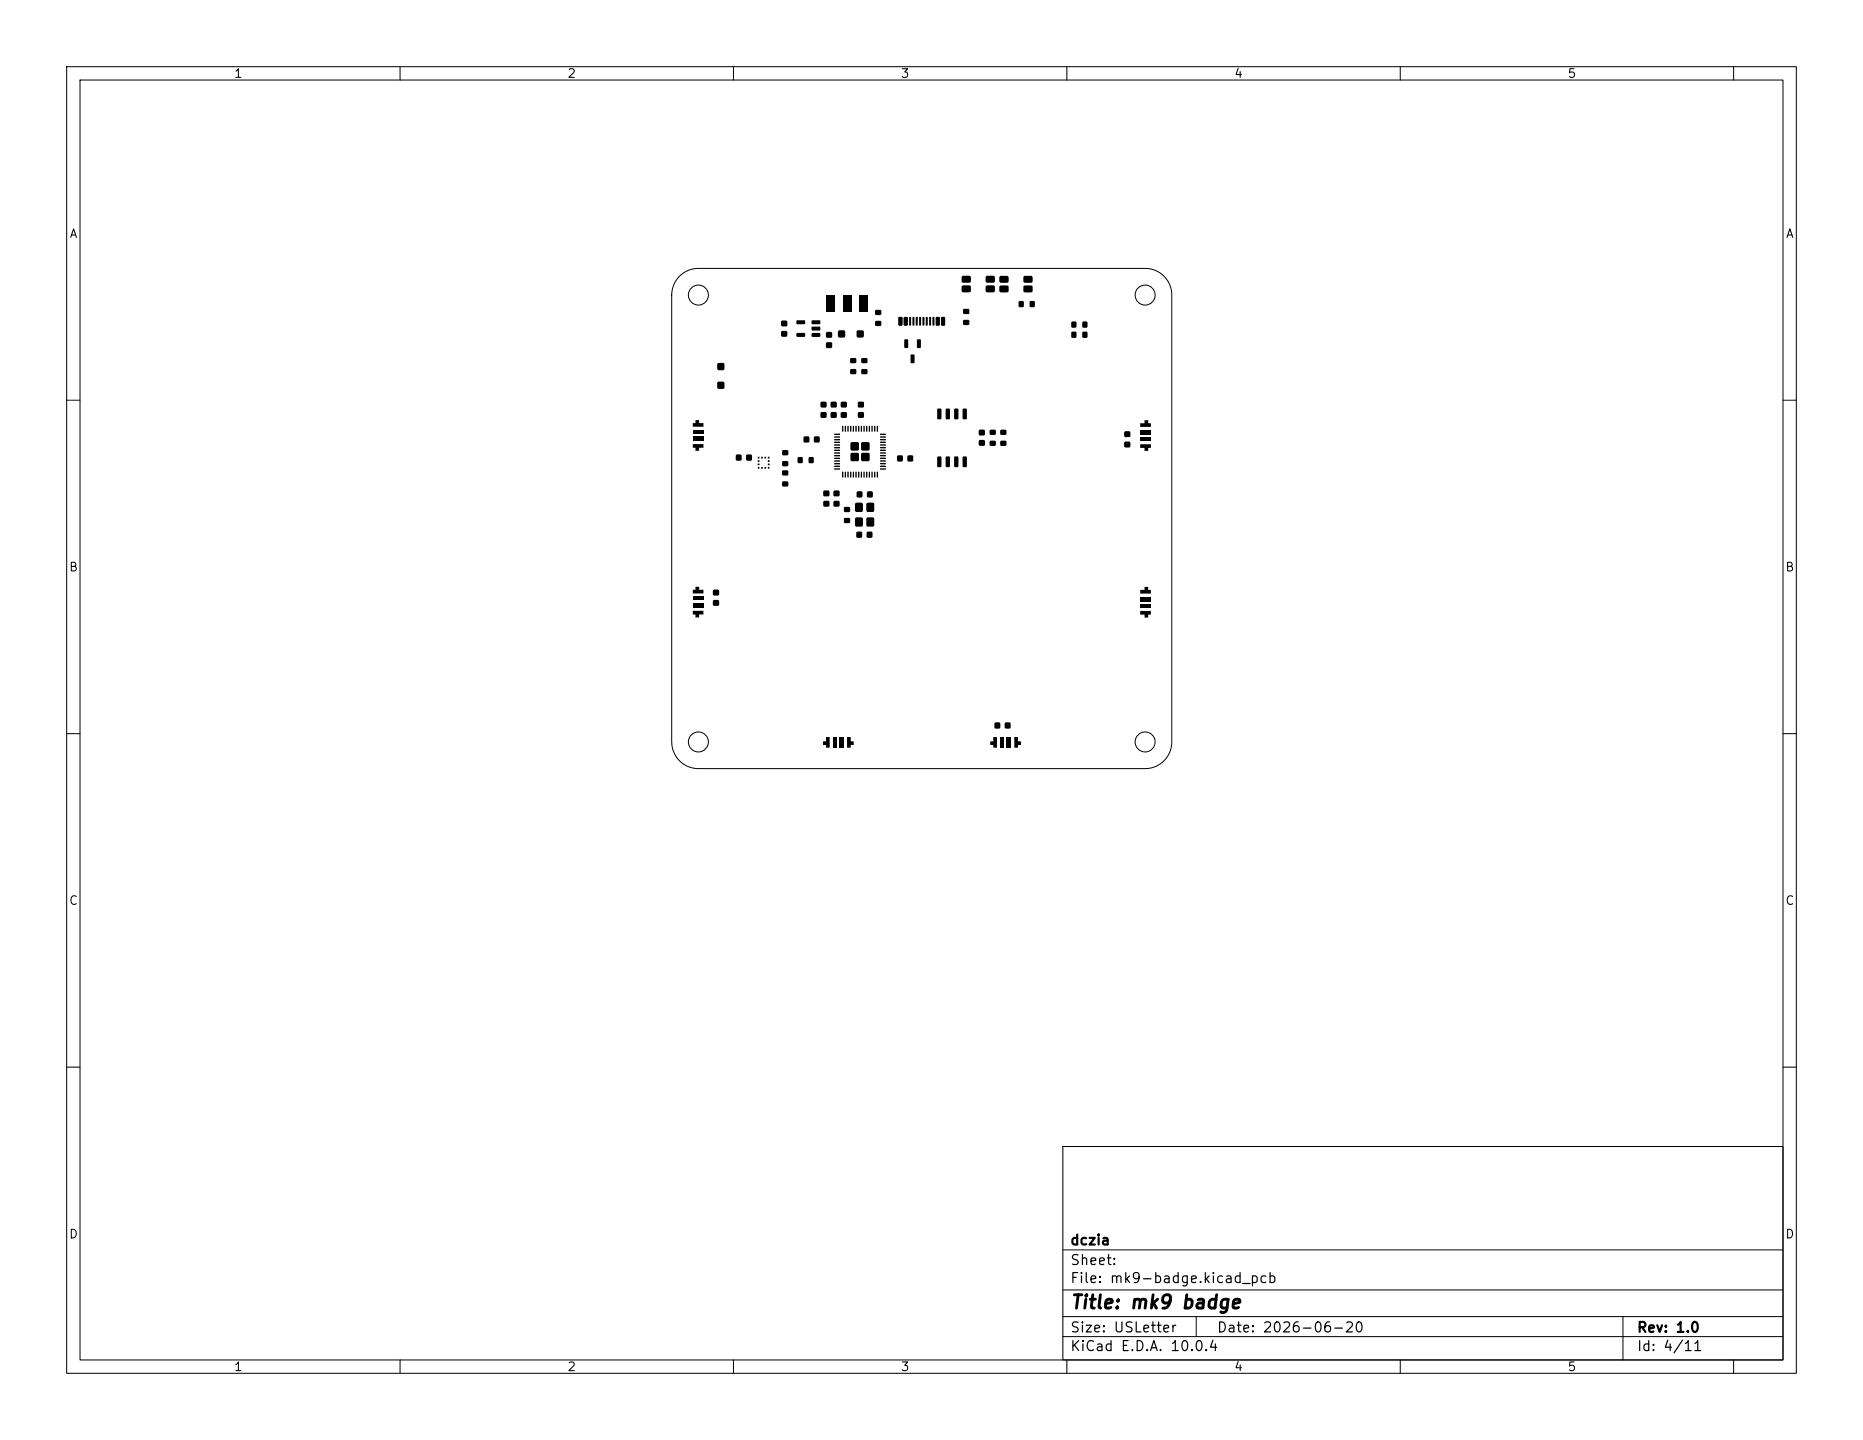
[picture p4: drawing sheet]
<svg xmlns="http://www.w3.org/2000/svg" width="279mm" height="216mm" viewBox="0 0 279 216" stroke-linecap="round" stroke-linejoin="round" font-family="sans-serif">
<defs><g id="words">
<text font-size="2" x="160.4" y="196.7">Title: mk9 badge</text>
<g font-size="1.5">
<text x="160.4" y="190">Sheet:</text>
<text x="160.4" y="187">dczia</text>
<text x="160.4" y="192.7">File: mk9-badge.kicad_pcb</text>
<text x="160.4" y="202.9">KiCad E.D.A. 10.0.4</text>
<text x="160.4" y="200.1">Size: USLetter</text>
<text x="182.4" y="200.1">Date: 2026-06-20</text>
<text x="245.4" y="200.1">Rev: 1.0</text>
<text x="245.4" y="202.9">Id: 4/11</text>
</g>
<g font-size="1.3">
<text x="35" y="12">1</text>
<text x="85" y="12">2</text>
<text x="135" y="12">3</text>
<text x="185" y="12">4</text>
<text x="235" y="12">5</text>
<text x="10.3" y="36">A</text>
<text x="267.7" y="36">A</text>
<text x="10.3" y="86">B</text>
<text x="267.7" y="86">B</text>
<text x="10.3" y="136">C</text>
<text x="267.7" y="136">C</text>
<text x="10.3" y="186">D</text>
<text x="267.7" y="186">D</text>
<text x="35" y="205.9">1</text>
<text x="85" y="205.9">2</text>
<text x="135" y="205.9">3</text>
<text x="185" y="205.9">4</text>
<text x="235" y="205.9">5</text>
</g>
</g></defs>
<g fill="none" stroke="#000" stroke-width=".15">
<path d="M10 10h259.4v195.9h-259.4zM12 12h255.4v191.9h-255.4zM60 10v2M110 10v2M160 10v2M210 10v2M260 10v2M101.9 41.4a4 4 0 0 1 2.8-1.2h67a4 4 0 0 1 4 4v67a4 4 0 0 1-4 4h-67a4 4 0 0 1-4-4v-67a4 4 0 0 1 1.2-2.8zM10 60h2M267.4 60h2M10 110h2M267.4 110h2"/>
<path d="M10 160h2M159.4 171.9h108v32h-108zM267.4 160h2M159.4 197.4h108M159.4 193.4h108M159.4 187.4h108M179.4 197.4v3M243.4 197.4v6.5M60 203.9v2M110 203.9v2M159.4 200.4h108M160 203.9v2"/>
<path d="M210 203.9v2M260 203.9v2"/>
<circle cx="104.7" cy="44.2" r="1.5"/>
<circle cx="171.7" cy="44.2" r="1.5"/>
<circle cx="104.7" cy="111.2" r="1.5"/>
<circle cx="171.7" cy="111.2" r="1.5"/>
</g>
<g fill="#000">
<path d="M107.6 54.5h1v.9h-1zM107.6 57.3h1v.9h-1zM117.2 49.7h.8v.7h-.8zM117.2 48.1h.8v.8h-.8zM119.5 50l1.2-.1v.5l-.1 .1h-1.1l-.1-.1zM119.5 48.1l1.2-.1v.5l-.1 .1h-1.1l-.1-.1zM121.8 48.1l1.1-.1 .1 .5-.1 .1h-1.1l-.1-.1zM121.8 49h1.1l.1 .5-.1 .1h-1.1l-.1-.2zM121.8 50l1.1-.1 .1 .5-.1 .1h-1.1l-.1-.1zM123.9 44.3h1.3v2.5h-1.3zM123.9 51.4h.8v.7h-.8zM123.9 49.8h.8v.8h-.8z"/>
<path d="M125.7 49.6h1v.9h-1zM126.4 44.3h1.3v2.5h-1.3zM127.5 55.4h.9v.7h-.9zM127.5 53.7h.9v.7h-.9zM128.5 49.6h1v.9h-1zM128.9 44.3h1.3v2.5h-1.3zM129.2 53.7h.8v.7h-.8zM129.2 55.4h.8v.7h-.8zM131.3 46.5h.8v.7h-.8zM131.3 48.2h.8v.6h-.8zM134.8 47.6l.4-.1 .1 .1v1.1l-.1 .1-.4-.1zM135.6 47.6l.4-.1 .1 .1v1.1l-.1 .1-.4-.1z"/>
<path d="M135.7 50.9h.4l.1 .1v1l-.1 .2-.5-.1zM136.4 47.5l.2 .1v1.2l-.3-.1zM136.9 47.5l.2 .1v1.2l-.3-.1zM136.6 53.2l.4-.1 .1 .1 .1 1.1-.1 .2-.5-.1zM137.4 47.5l.2 .1v1.2l-.3-.1zM137.9 47.5l.2 .1v1.2l-.3-.1zM137.6 50.9h.4l.1 .1v1l-.1 .2-.5-.1zM138.4 47.5l.2 .1v1.2l-.3-.1zM138.9 47.5l.2 .1v1.2l-.3-.1zM139.4 47.5l.2 .1v1.2l-.3-.1zM139.9 47.5l.2 .1v1.2l-.3-.1zM140.4 47.6l.4-.1 .1 .1v1.1l-.1 .1-.4-.1z"/>
<path d="M141.2 47.6l.4-.1 .1 .1v1.1l-.1 .1-.4-.1zM144.3 42.9h1.2v.9h-1.2zM144.3 41.4h1.2v.9h-1.2zM144.5 46.4h.8v.6h-.8zM144.5 48h.8v.7h-.8zM147.9 42.9h1.2v.9h-1.2zM147.9 41.4h1.2v.9h-1.2zM149.9 42.9h1.3v.9h-1.3zM149.9 41.4h1.3v.9h-1.3zM152.8 45.2h.7v.8h-.7zM153.5 42.9h1.3v.9h-1.3zM153.5 41.4h1.3v.9h-1.3z"/>
<path d="M154.5 45.2h.6v.8h-.6zM160.7 49.8h.7v.8h-.7zM160.7 48.3h.7v.8h-.7zM162.4 49.8h.6v.8h-.6zM162.4 48.3h.6v.8h-.6zM104.3 63h.6v.4h.6v.6h-1.6v-.6h.4zM103.9 66.6h1.6v.5h-.6v.5h-.6v-.5h-.4zM103.9 65.4h1.6v.7h-1.6zM103.9 64.5h1.6v.4h-1.6zM110.4 68.2h.8v.8h-.8zM112 68.2h.7v.8h-.7zM113.6 69.5h.3v.2h-.3z"/>
<path d="M113.6 69h.3v.2h-.3zM113.7 70h.2v.3h-.2zM113.7 68.5h.2v.2h-.2zM114.2 70h.2v.3h-.2zM114.2 68.5h.2v.2h-.2zM114.7 70h.2v.3h-.2zM114.7 68.5h.2v.2h-.2zM115.2 70h.2v.3h-.2zM115.2 68.5h.2v.2h-.2zM115.2 69h.2v.2h-.2zM115.2 69.5h.2v.2h-.2zM117.3 69.2h.9v.7h-.9z"/>
<path d="M117.3 67.5h.9v.7h-.9zM117.3 70.6h.9v.6h-.9zM117.3 72.2h.9v.7h-.9zM119.7 68.6h.6v.8h-.6zM120.6 65.5h.7v.8h-.7zM121.3 68.6h.7v.8h-.7zM122.1 65.5h.8v.8h-.8zM123.5 75.1h.8v.8h-.8zM123.5 73.6h.8v.8h-.8zM123.1 60.3h.8v.7h-.8zM123.1 61.8h.8v.8h-.8zM125 75.1h.9v.8h-.9z"/>
<path d="M125 73.6h.9v.8h-.9zM124.6 60.3h.8v.7h-.8zM124.6 61.8h.8v.8h-.8zM125.1 70.2h.8l.1 .2h-.8zM125.1 69.8h.8l.1 .2h-.8zM125.1 69.4h.8l.1 .2h-.8zM125.1 69h.8l.1 .2h-.8zM125.1 68.6h.8l.1 .2h-.8zM125.1 68.2h.8l.1 .2h-.8zM125.1 67.8h.8l.1 .2h-.8zM125.1 67.4h.8l.1 .2h-.8zM125.1 67h.8l.1 .2h-.8z"/>
<path d="M125.1 66.6h.8l.1 .2h-.8zM125.1 66.2h.8l.1 .2h-.8zM125.1 65.8h.8l.1 .2h-.8zM125.1 65.4h.8l.1 .2h-.8zM125.1 65h.8l.1 .2h-.8zM126.3 70.7l.2 .1-.1 .8-.1-.1zM126.3 63.9h.2l-.1 .8h-.1zM126.6 77.7h.8v.7h-.8zM126.6 76h.8v.7h-.8zM126.1 60.3h.9v.7h-.9zM126.1 61.8h.9v.8h-.9zM126.7 70.7l.2 .1-.1 .8-.1-.1z"/>
<path d="M126.7 63.9h.2l-.1 .8h-.1zM127.1 70.7l.2 .1-.1 .8-.1-.1zM127.1 63.9h.2l-.1 .8h-.1zM127.5 70.7l.2 .1-.1 .8-.1-.1zM127.5 63.9h.2l-.1 .8h-.1zM127.9 70.7l.2 .1-.1 .8-.1-.1zM127.9 63.9h.2l-.1 .8h-.1zM128.5 73.7h.8v.8h-.8zM128.3 77.6h1v1.3h-1zM128.3 75.4h1v1.3h-1zM128.3 70.7l.2 .1-.1 .8-.1-.1zM128.3 63.9h.2l-.1 .8h-.1z"/>
<path d="M127.6 67.9h1.2v1.2h-1.2zM127.6 66.3h1.2v1.2h-1.2zM128.7 70.7l.2 .1-.1 .8-.1-.1zM128.7 63.9h.2l-.1 .8h-.1zM129.1 70.7l.2 .1-.1 .8-.1-.1zM129.1 63.9h.2l-.1 .8h-.1zM128.7 60.3h.8v.7h-.8zM128.7 61.8h.8v.8h-.8zM129.5 70.7l.2 .1-.1 .8-.1-.1zM129.5 63.9h.2l-.1 .8h-.1zM130.1 73.7h.7v.8h-.7zM129.9 70.7l.2 .1-.1 .8-.1-.1z"/>
<path d="M129.9 63.9h.2l-.1 .8h-.1zM130 75.4h1v1.3h-1zM130 77.6h1v1.3h-1zM129.2 67.9h1.2v1.2h-1.2zM129.2 66.3h1.2v1.2h-1.2zM130.3 70.7l.2 .1-.1 .8-.1-.1zM130.3 63.9h.2l-.1 .8h-.1zM130.7 70.7l.2 .1-.1 .8-.1-.1zM130.7 63.9h.2l-.1 .8h-.1zM131.1 70.7l.2 .1-.1 .8-.1-.1zM131.1 63.9h.2l-.1 .8h-.1zM131.5 70.7l.2 .1-.1 .8-.1-.1z"/>
<path d="M131.5 63.9h.2l-.1 .8h-.1zM132 65h.8l.1 .2h-.9zM132 65.4h.8l.1 .2h-.9zM132 65.8h.8l.1 .2h-.9zM132 66.2h.8l.1 .2h-.9zM132 66.6h.8l.1 .2h-.9zM132 67h.8l.1 .2h-.9zM132 67.4h.8l.1 .2h-.9zM132 67.8h.8l.1 .2h-.9zM132 68.2h.8l.1 .2h-.9zM132 68.6h.8l.1 .2h-.9zM132 69h.8l.1 .2h-.9z"/>
<path d="M132 69.4h.8l.1 .2h-.9zM132 69.8h.8l.1 .2h-.9zM132 70.2h.8l.1 .2h-.9zM134.6 68.3h.8v.8h-.8zM136.1 68.3h.8v.8h-.8zM140.6 68.5l.4-.1 .2 .1v1.4l-.1 .1-.5-.1zM140.6 61.3l.4-.1 .2 .2v1.3l-.1 .2-.5-.1zM141.9 68.5l.4-.1 .2 .1v1.4l-.1 .1-.6-.1zM141.9 61.3l.4-.1 .2 .2v1.3l-.1 .2-.6-.1zM143.1 68.5l.5-.1 .1 .1v1.4l-.1 .1-.5-.1zM143.1 61.3l.5-.1 .1 .2v1.3l-.1 .2-.5-.1zM144.4 68.5l.4-.1 .2 .1v1.4l-.1 .1-.5-.1z"/>
<path d="M144.4 61.3l.4-.1 .2 .2v1.3l-.1 .2-.5-.1zM146.8 66h.9v.8h-.9zM146.8 64.5h.9v.7h-.9zM148.5 66.1h.8v.7h-.8zM148.5 64.5h.8v.7h-.8zM150.1 64.5h.8v.7h-.8zM150.1 66.1h.8v.7h-.8zM168.7 64.7h.8v.8h-.8zM168.7 66.3h.8v.7h-.8zM171 63.5h.7v-.5h.5v.5h.4v.5h-1.6zM171 64.5h1.6v.7h-1.6zM171 65.7h1.6v.4h-1.6z"/>
<path d="M171 66.6h1.6v.6h-.4v.4h-.5v-.4h-.7zM104.3 88h.6v.4h.6v.6h-1.6v-.6h.4zM103.9 91.6h1.6v.5h-.6v.5h-.6v-.5h-.4zM103.9 90.4h1.6v.7h-1.6zM103.9 89.5h1.6v.4h-1.6zM107 90h.8v.8h-.8zM107 88.5h.8v.7h-.8zM128.5 79.8h.7v.8h-.7zM130 79.8h.8v.8h-.8zM171 88.4h.7v-.4h.5v.4h.4v.6h-1.6zM171 89.5h1.6v.7h-1.6zM171 90.6h1.6v.5h-1.6z"/>
<path d="M171 91.6h1.6v.5h-.4v.5h-.5v-.5h-.7zM123.9 110.5h.5v1.6h-.5v-.4h-.5v-.5h.5zM124.9 110.5h.5v1.6h-.5zM125.8 110.5h.7v1.6h-.7zM127 110.5h.6v.7h.4v.5h-.4v.4h-.6zM149 110.5h.5v1.6h-.5v-.4h-.5v-.5h.5zM149.2 108.4h.8v.8h-.8zM150 110.5h.5v1.6h-.5zM150.7 108.4h.8v.8h-.8zM150.9 110.5h.7v1.6h-.7zM152.1 110.5h.6v.7h.4v.5h-.4v.4h-.6z"/>
</g>
<use href="#words"/>
</svg>
